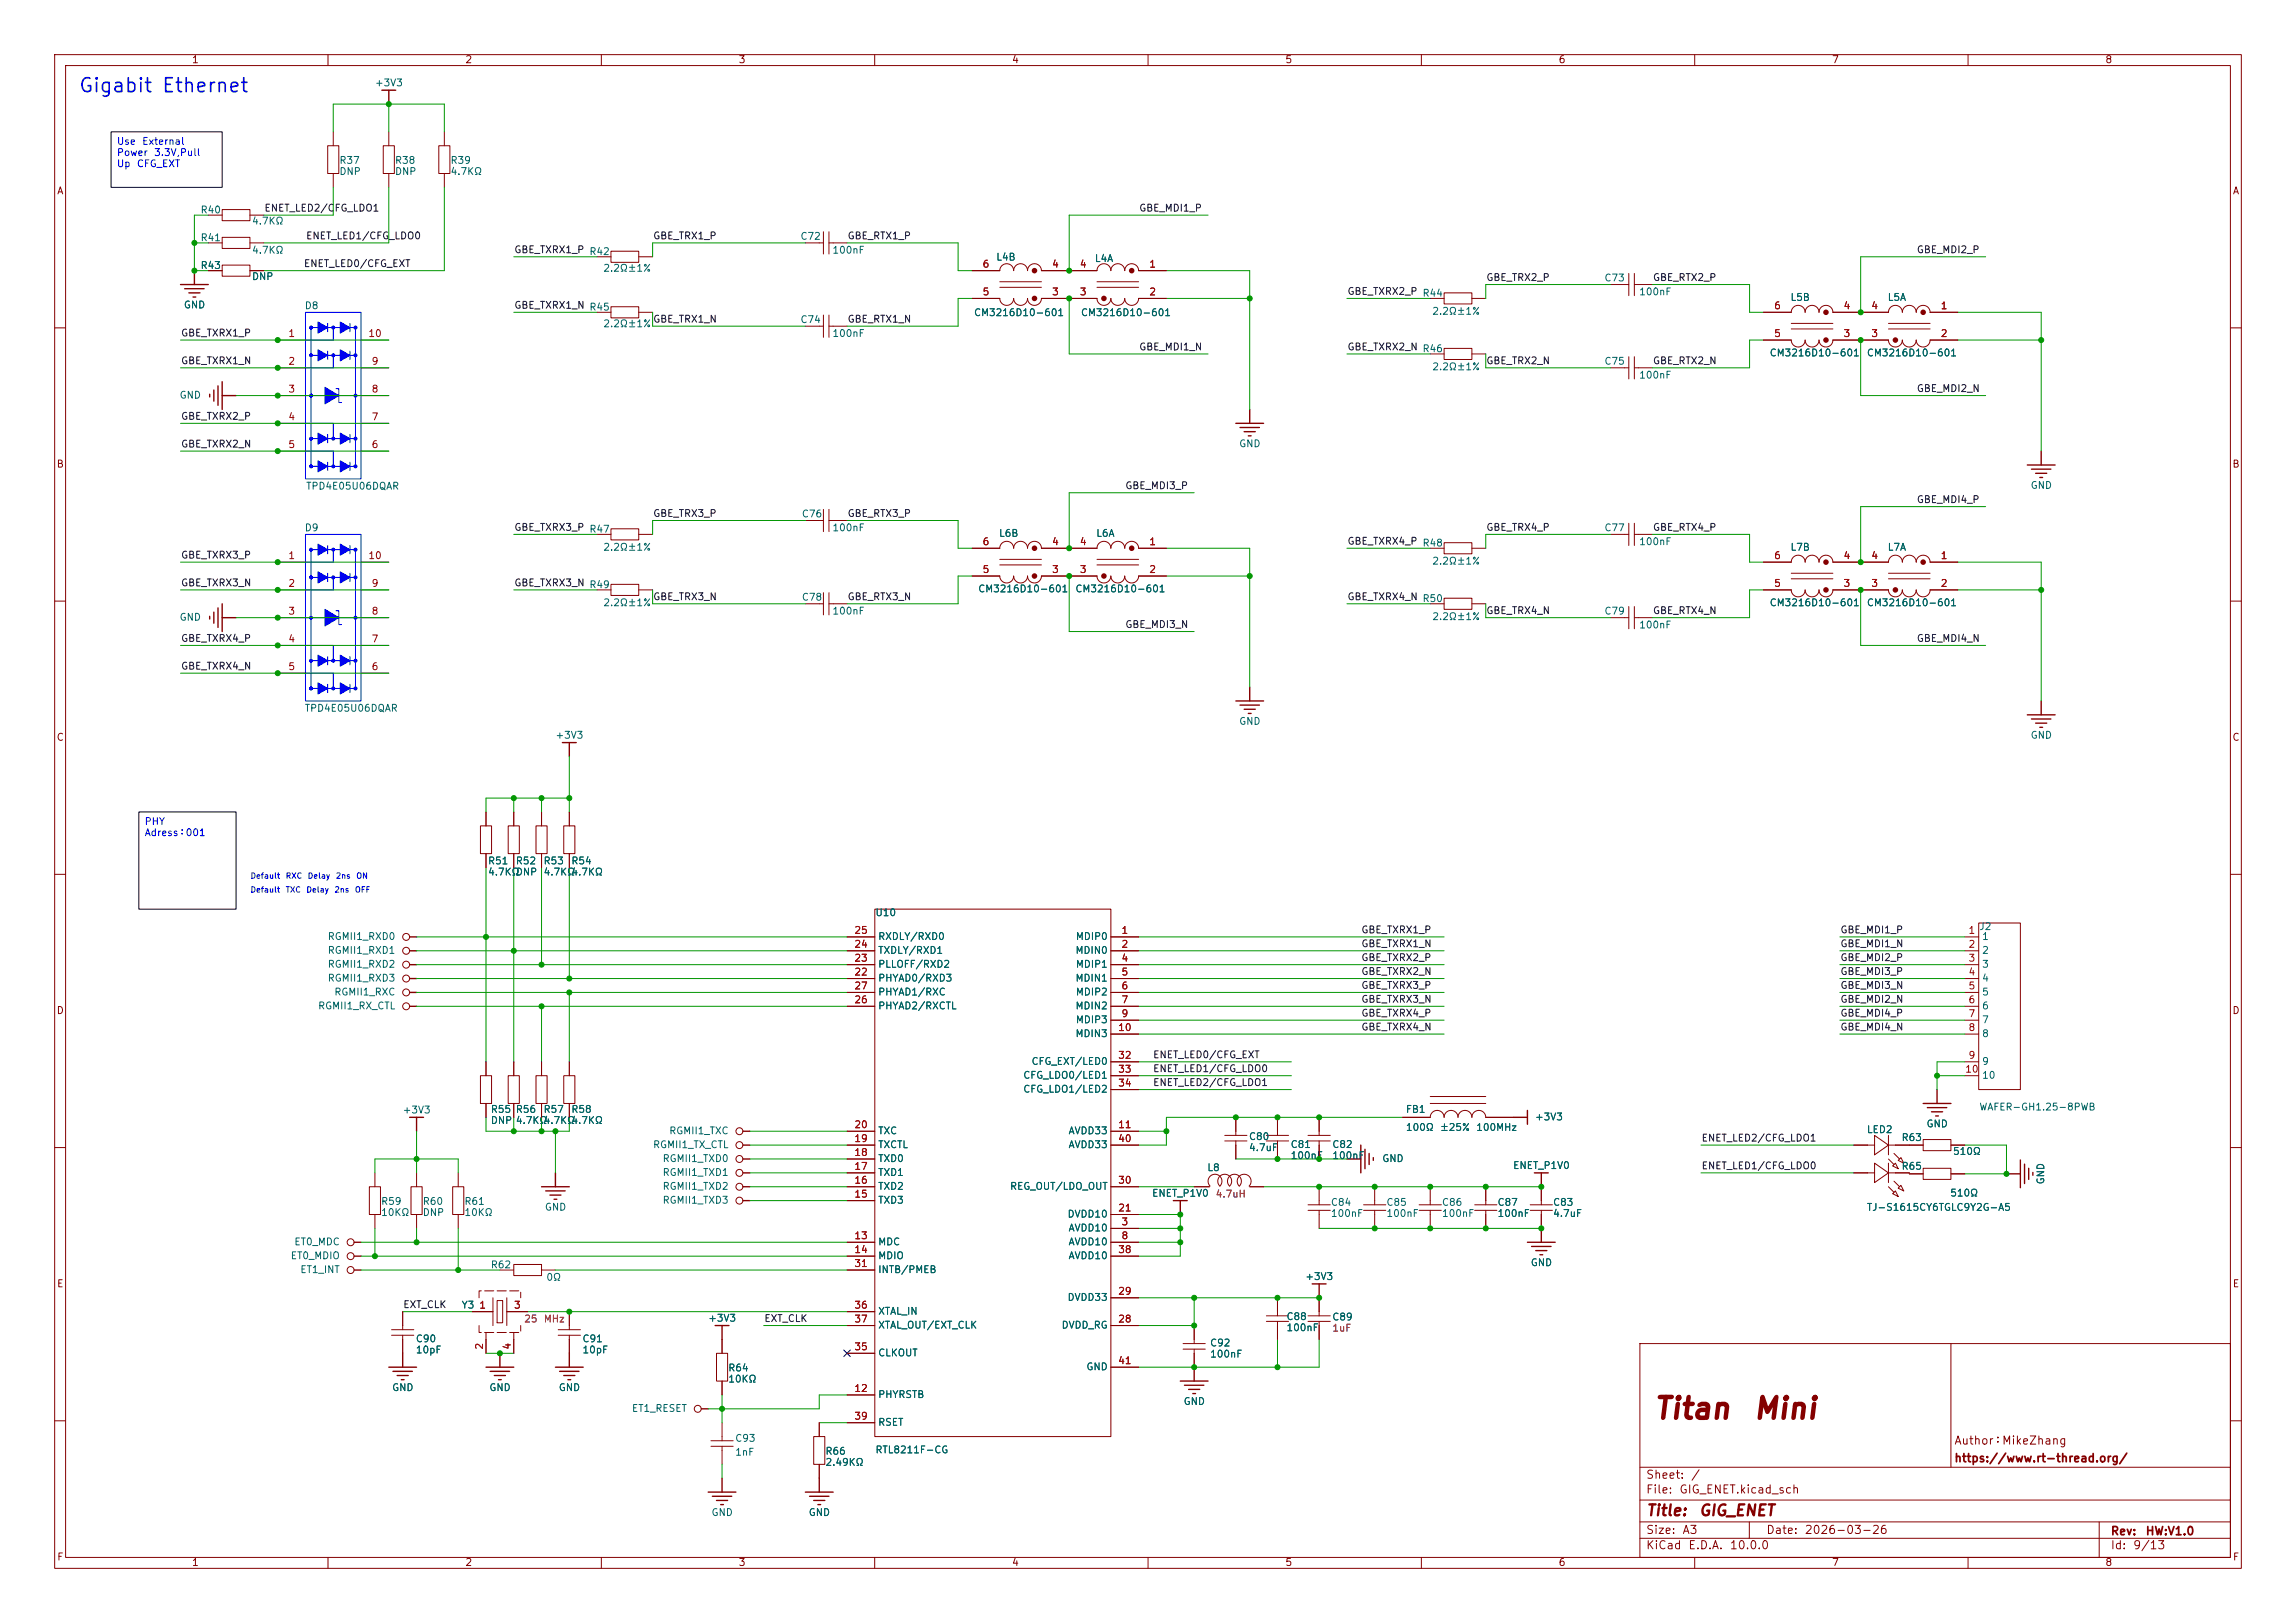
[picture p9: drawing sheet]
<svg xmlns="http://www.w3.org/2000/svg" width="420mm" height="297mm" viewBox="0 0 420 297" stroke-linecap="round" stroke-linejoin="round" font-family="sans-serif">
<defs><g id="words">
<g font-size="3.8" fill="#840000">
<text x="302.3" y="260.6">Titan</text>
<text x="320.5" y="260.6">Mini</text>
</g>
<g font-size="2.5" fill="#0000c2">
<text x="14.3" y="17.5">Gigabit</text>
<text x="29.5" y="17.5">Ethernet</text>
</g>
<g font-size="2" fill="#840000">
<text x="301" y="277.9">Title:</text>
<text x="310.6" y="277.9">GIG_ENET</text>
</g>
<g font-size="1.5" fill="#840000">
<text x="357.4" y="267.9">https://www.rt-thread.org/</text>
<text x="357.4" y="264.7">Author：MikeZhang</text>
<text x="301" y="273.7">File:</text>
<text x="301" y="271">Sheet:</text>
<text x="307.1" y="273.7">GIG_ENET.kicad_sch</text>
<text x="309.2" y="271">/</text>
<text x="301" y="281.1">Size:</text>
<text x="307.6" y="281.1">A3</text>
<text x="323" y="281.1">Date:</text>
<text x="330" y="281.1">2026-03-26</text>
<text x="386" y="281.3">Rev:</text>
<text x="392.4" y="281.3">HW:V1.0</text>
<text x="301" y="283.9">KiCad</text>
<text x="308.7" y="283.9">E.D.A.</text>
<text x="316.3" y="283.9">10.0.0</text>
<text x="386" y="283.9">Id:</text>
<text x="390.1" y="283.9">9/13</text>
</g>
<g font-size="1.3" fill="#840000">
<text x="35" y="11.9">1</text>
<text x="85" y="11.9">2</text>
<text x="135" y="11.9">3</text>
<text x="185" y="11.9">4</text>
<text x="235" y="11.9">5</text>
<text x="285" y="11.9">6</text>
<text x="335" y="11.9">7</text>
<text x="385" y="11.9">8</text>
<text x="10.3" y="35.9">A</text>
<text x="408.3" y="35.9">A</text>
<text x="10.3" y="85.9">B</text>
<text x="408.2" y="85.9">B</text>
<text x="10.3" y="135.9">C</text>
<text x="408.2" y="135.9">C</text>
<text x="10.3" y="185.9">D</text>
<text x="408.2" y="185.9">D</text>
<text x="10.3" y="235.9">E</text>
<text x="408.3" y="235.9">E</text>
<text x="10.3" y="285.9">F</text>
<text x="35" y="286.9">1</text>
<text x="85" y="286.9">2</text>
<text x="135" y="286.9">3</text>
<text x="185" y="286.9">4</text>
<text x="235" y="286.9">5</text>
<text x="285" y="286.9">6</text>
<text x="335" y="286.9">7</text>
<text x="385" y="286.9">8</text>
<text x="408.3" y="285.9">F</text>
</g>
<g font-size="1.3" fill="#006464">
<text x="68.5" y="16.1">+3V3</text>
<text x="62" y="32.3">DNP</text>
<text x="62" y="30.3">R37</text>
<text x="72.1" y="32.3">DNP</text>
<text x="72.1" y="30.3">R38</text>
<text x="82.3" y="30.3">R39</text>
<text x="82.3" y="32.3">4.7KΩ</text>
<text x="36.6" y="39.4">R40</text>
<text x="46" y="41.4">4.7KΩ</text>
<text x="36.6" y="44.4">R41</text>
<text x="46" y="46.7">4.7KΩ</text>
<text x="107.7" y="47">R42</text>
<text x="146.3" y="44.2">C72</text>
<text x="152.2" y="46.7">100nF</text>
<text x="182.1" y="48">L4B</text>
<text x="36.6" y="49.5">R43</text>
<text x="46" y="51.6">DNP</text>
<text x="110.2" y="50">2.2Ω±1%</text>
<text x="200.2" y="48.2">L4A</text>
<text x="293.4" y="51.8">C73</text>
<text x="33.5" y="56.7">GND</text>
<text x="55.6" y="56.9">D8</text>
<text x="107.7" y="57.1">R45</text>
<text x="146.3" y="59.4">C74</text>
<text x="178.1" y="58.2">CM3216D10-601</text>
<text x="197.6" y="58.2">CM3216D10-601</text>
<text x="260.1" y="54.6">R44</text>
<text x="261.9" y="57.9">2.2Ω±1%</text>
<text x="299.7" y="54.3">100nF</text>
<text x="327.4" y="55.4">L5B</text>
<text x="345.2" y="55.4">L5A</text>
<text x="110.2" y="60.2">2.2Ω±1%</text>
<text x="152.2" y="62">100nF</text>
<text x="260.1" y="64.8">R46</text>
<text x="323.6" y="65.5">CM3216D10-601</text>
<text x="341.4" y="65.5">CM3216D10-601</text>
<text x="261.9" y="68.1">2.2Ω±1%</text>
<text x="293.4" y="67">C75</text>
<text x="299.7" y="69.6">100nF</text>
<text x="32.7" y="73.3">GND</text>
<text x="226.6" y="82.1">GND</text>
<text x="55.9" y="89.9">TPD4E05U06DQAR</text>
<text x="371.3" y="89.8">GND</text>
<text x="146.6" y="95">C76</text>
<text x="55.6" y="97.5">D9</text>
<text x="107.7" y="97.8">R47</text>
<text x="110.2" y="101.1">2.2Ω±1%</text>
<text x="152.2" y="97.5">100nF</text>
<text x="182.6" y="98.5">L6B</text>
<text x="200.4" y="98.5">L6A</text>
<text x="260.1" y="100.3">R48</text>
<text x="293.4" y="97.5">C77</text>
<text x="299.7" y="100.1">100nF</text>
<text x="327.4" y="101.1">L7B</text>
<text x="345.2" y="101.1">L7A</text>
<text x="107.7" y="107.9">R49</text>
<text x="261.9" y="103.6">2.2Ω±1%</text>
<text x="32.7" y="113.9">GND</text>
<text x="110.2" y="111.2">2.2Ω±1%</text>
<text x="146.6" y="110.2">C78</text>
<text x="152.2" y="112.8">100nF</text>
<text x="178.8" y="108.7">CM3216D10-601</text>
<text x="196.6" y="108.7">CM3216D10-601</text>
<text x="260.1" y="110.5">R50</text>
<text x="261.9" y="113.8">2.2Ω±1%</text>
<text x="293.4" y="112.8">C79</text>
<text x="323.6" y="111.2">CM3216D10-601</text>
<text x="341.4" y="111.2">CM3216D10-601</text>
<text x="299.7" y="115.3">100nF</text>
<text x="55.6" y="130.5">TPD4E05U06DQAR</text>
<text x="101.5" y="135.5">+3V3</text>
<text x="226.6" y="132.9">GND</text>
<text x="371.3" y="135.5">GND</text>
<text x="89.2" y="158.5">R51</text>
<text x="89.2" y="160.5">4.7KΩ</text>
<text x="94.2" y="160.5">DNP</text>
<text x="94.2" y="158.5">R52</text>
<text x="99.3" y="158.5">R53</text>
<text x="99.3" y="160.5">4.7KΩ</text>
<text x="104.4" y="158.5">R54</text>
<text x="104.4" y="160.5">4.7KΩ</text>
<text x="160" y="168">U10</text>
<text x="59.8" y="172.3">RGMII1_RXD0</text>
<text x="160.5" y="172.3">RXDLY/RXD0</text>
<text x="196.7" y="172.3">MDIP0</text>
<text x="362" y="170.5">J2</text>
<text x="362.5" y="172.3">1</text>
<text x="59.8" y="174.9">RGMII1_RXD1</text>
<text x="59.8" y="179.9">RGMII1_RXD3</text>
<text x="59.8" y="177.4">RGMII1_RXD2</text>
<text x="160.5" y="179.9">PHYAD0/RXD3</text>
<text x="160.5" y="177.4">PLLOFF/RXD2</text>
<text x="160.5" y="174.9">TXDLY/RXD1</text>
<text x="196.6" y="174.9">MDIN0</text>
<text x="196.6" y="179.9">MDIN1</text>
<text x="196.7" y="177.4">MDIP1</text>
<text x="362.5" y="174.9">2</text>
<text x="362.5" y="177.4">3</text>
<text x="362.5" y="179.9">4</text>
<text x="58.1" y="185">RGMII1_RX_CTL</text>
<text x="61" y="182.5">RGMII1_RXC</text>
<text x="160.5" y="185">PHYAD2/RXCTL</text>
<text x="160.5" y="182.5">PHYAD1/RXC</text>
<text x="196.6" y="185">MDIN2</text>
<text x="196.7" y="182.5">MDIP2</text>
<text x="362.5" y="182.5">5</text>
<text x="362.5" y="185">6</text>
<text x="196.6" y="190.1">MDIN3</text>
<text x="196.7" y="187.6">MDIP3</text>
<text x="362.5" y="187.6">7</text>
<text x="362.5" y="190.1">8</text>
<text x="187.1" y="197.7">CFG_LDO0/LED1</text>
<text x="188.6" y="195.2">CFG_EXT/LED0</text>
<text x="362.5" y="195.2">9</text>
<text x="362.5" y="197.7">10</text>
<text x="89.7" y="204">R55</text>
<text x="94.2" y="204">R56</text>
<text x="99.3" y="204">R57</text>
<text x="104.4" y="204">R58</text>
<text x="187.1" y="200.3">CFG_LDO1/LED2</text>
<text x="257.1" y="204">FB1</text>
<text x="362" y="203.5">WAFER-GH1.25-8PWB</text>
<text x="73.6" y="204.1">+3V3</text>
<text x="89.7" y="206">DNP</text>
<text x="94.2" y="206">4.7KΩ</text>
<text x="99.3" y="206">4.7KΩ</text>
<text x="104.4" y="206">4.7KΩ</text>
<text x="122.3" y="207.9">RGMII1_TXC</text>
<text x="160.5" y="207.9">TXC</text>
<text x="195.4" y="207.9">AVDD33</text>
<text x="228.4" y="208.9">C80</text>
<text x="257.1" y="207.3">100Ω</text>
<text x="263.3" y="207.3">±25%</text>
<text x="269.9" y="207.3">100MHz</text>
<text x="280.7" y="205.3">+3V3</text>
<text x="341.4" y="207.7">LED2</text>
<text x="347.7" y="209.1">R63</text>
<text x="352.3" y="206.6">GND</text>
<text x="119.3" y="210.4">RGMII1_TX_CTL</text>
<text x="121.1" y="213">RGMII1_TXD0</text>
<text x="121.1" y="215.5">RGMII1_TXD1</text>
<text x="160.5" y="215.5">TXD1</text>
<text x="160.5" y="213">TXD0</text>
<text x="160.5" y="210.4">TXCTL</text>
<text x="195.4" y="210.4">AVDD33</text>
<text x="220.7" y="214.6">L8</text>
<text x="228.4" y="211">4.7uF</text>
<text x="236" y="212.4">100nF</text>
<text x="236" y="210.4">C81</text>
<text x="243.6" y="212.4">100nF</text>
<text x="243.6" y="210.4">C82</text>
<text x="252.7" y="213">GND</text>
<text x="276.7" y="214.2">ENET_P1V0</text>
<text x="347.7" y="214.4">R65</text>
<text x="357.1" y="211.6">510Ω</text>
<text x="69.6" y="220.8">R59</text>
<text x="77.2" y="220.8">R60</text>
<text x="84.8" y="220.8">R61</text>
<text x="99.6" y="221.8">GND</text>
<text x="121.1" y="220.6">RGMII1_TXD3</text>
<text x="121.1" y="218">RGMII1_TXD2</text>
<text x="160.5" y="220.6">TXD3</text>
<text x="160.5" y="218">TXD2</text>
<text x="184.6" y="218">REG_OUT/LDO_OUT</text>
<text x="210.6" y="219.3">ENET_P1V0</text>
<text x="243.3" y="221">C84</text>
<text x="253.5" y="221">C85</text>
<text x="263.7" y="221">C86</text>
<text x="273.8" y="221">C87</text>
<text x="284" y="221">C83</text>
<text x="341.4" y="221.9">TJ-S1615CY6TGLC9Y2G-A5</text>
<text x="356.6" y="219.3">510Ω</text>
<text x="374.2" y="216.8" transform="rotate(-90 374.2 216.8)">GND</text>
<text x="69.6" y="222.8">10KΩ</text>
<text x="77.2" y="222.8">DNP</text>
<text x="84.8" y="222.8">10KΩ</text>
<text x="195.2" y="223.1">DVDD10</text>
<text x="195.4" y="225.7">AVDD10</text>
<text x="243.3" y="223">100nF</text>
<text x="253.5" y="223">100nF</text>
<text x="263.7" y="223">100nF</text>
<text x="273.8" y="223">100nF</text>
<text x="284" y="223">4.7uF</text>
<text x="53.1" y="230.7">ET0_MDIO</text>
<text x="53.7" y="228.2">ET0_MDC</text>
<text x="54.8" y="233.3">ET1_INT</text>
<text x="89.7" y="232.4">R62</text>
<text x="160.5" y="228.2">MDC</text>
<text x="160.5" y="230.7">MDIO</text>
<text x="160.5" y="233.3">INTB/PMEB</text>
<text x="195.4" y="228.2">AVDD10</text>
<text x="195.4" y="230.7">AVDD10</text>
<text x="279.9" y="232">GND</text>
<text x="84.3" y="239.8">Y3</text>
<text x="99.8" y="234.7">0Ω</text>
<text x="195.2" y="238.4">DVDD33</text>
<text x="238.7" y="234.5">+3V3</text>
<text x="76" y="245.9">C90</text>
<text x="106.4" y="245.9">C91</text>
<text x="129.4" y="242.2">+3V3</text>
<text x="160.5" y="240.9">XTAL_IN</text>
<text x="160.5" y="243.4">XTAL_OUT/EXT_CLK</text>
<text x="194.1" y="243.4">DVDD_RG</text>
<text x="235.2" y="243.9">100nF</text>
<text x="235.2" y="241.9">C88</text>
<text x="243.6" y="241.9">C89</text>
<text x="76" y="248">10pF</text>
<text x="106.4" y="248">10pF</text>
<text x="133.1" y="251.3">R64</text>
<text x="160.5" y="248.5">CLKOUT</text>
<text x="198.6" y="251.1">GND</text>
<text x="221.2" y="248.7">100nF</text>
<text x="221.2" y="246.7">C92</text>
<text x="71.6" y="254.9">GND</text>
<text x="89.4" y="254.9">GND</text>
<text x="102.1" y="254.9">GND</text>
<text x="133.1" y="253.3">10KΩ</text>
<text x="160.5" y="256.1">PHYRSTB</text>
<text x="216.4" y="257.4">GND</text>
<text x="115.5" y="258.7">ET1_RESET</text>
<text x="160.5" y="261.2">RSET</text>
<text x="134.4" y="266.7">1nF</text>
<text x="134.4" y="264.1">C93</text>
<text x="150.9" y="268.5">2.49KΩ</text>
<text x="150.9" y="266.5">R66</text>
<text x="160" y="266.3">RTL8211F-CG</text>
<text x="130" y="277.7">GND</text>
<text x="147.8" y="277.7">GND</text>
</g>
<g font-size="1.3" fill="#0000c2">
<text x="21.3" y="26.8">Use</text>
<text x="21.3" y="28.9">Power</text>
<text x="25.9" y="26.8">External</text>
<text x="28.1" y="28.9">3.3V,Pull</text>
<text x="21.3" y="30.9">Up</text>
<text x="24.9" y="30.9">CFG_EXT</text>
<text x="26.4" y="151.3">PHY</text>
<text x="26.4" y="153.3">Adress：001</text>
</g>
<g font-size="1.3" fill="#0f0f0f">
<text x="48.3" y="39">ENET_LED2/CFG_LDO1</text>
<text x="208.3" y="39">GBE_MDI1_P</text>
<text x="55.9" y="44.1">ENET_LED1/CFG_LDO0</text>
<text x="94" y="46.6">GBE_TXRX1_P</text>
<text x="119.4" y="44.1">GBE_TRX1_P</text>
<text x="154.9" y="44.1">GBE_RTX1_P</text>
<text x="350.5" y="46.6">GBE_MDI2_P</text>
<text x="55.5" y="49.2">ENET_LED0/CFG_EXT</text>
<text x="271.8" y="51.7">GBE_TRX2_P</text>
<text x="302.3" y="51.7">GBE_RTX2_P</text>
<text x="94" y="56.8">GBE_TXRX1_N</text>
<text x="119.4" y="59.3">GBE_TRX1_N</text>
<text x="154.9" y="59.3">GBE_RTX1_N</text>
<text x="246.4" y="54.3">GBE_TXRX2_P</text>
<text x="33" y="61.9">GBE_TXRX1_P</text>
<text x="208.3" y="64.4">GBE_MDI1_N</text>
<text x="246.4" y="64.4">GBE_TXRX2_N</text>
<text x="33" y="67">GBE_TXRX1_N</text>
<text x="271.8" y="67">GBE_TRX2_N</text>
<text x="302.3" y="67">GBE_RTX2_N</text>
<text x="33" y="77.1">GBE_TXRX2_P</text>
<text x="350.5" y="72">GBE_MDI2_N</text>
<text x="33" y="82.2">GBE_TXRX2_N</text>
<text x="205.7" y="89.8">GBE_MDI3_P</text>
<text x="119.4" y="94.9">GBE_TRX3_P</text>
<text x="154.9" y="94.9">GBE_RTX3_P</text>
<text x="350.5" y="92.4">GBE_MDI4_P</text>
<text x="94" y="97.4">GBE_TXRX3_P</text>
<text x="246.4" y="100">GBE_TXRX4_P</text>
<text x="271.8" y="97.4">GBE_TRX4_P</text>
<text x="302.3" y="97.4">GBE_RTX4_P</text>
<text x="33" y="107.6">GBE_TXRX3_N</text>
<text x="33" y="102.5">GBE_TXRX3_P</text>
<text x="94" y="107.6">GBE_TXRX3_N</text>
<text x="119.4" y="110.1">GBE_TRX3_N</text>
<text x="154.9" y="110.1">GBE_RTX3_N</text>
<text x="246.4" y="110.1">GBE_TXRX4_N</text>
<text x="271.8" y="112.7">GBE_TRX4_N</text>
<text x="302.3" y="112.7">GBE_RTX4_N</text>
<text x="33" y="117.8">GBE_TXRX4_P</text>
<text x="205.7" y="115.2">GBE_MDI3_N</text>
<text x="350.5" y="117.8">GBE_MDI4_N</text>
<text x="33" y="122.8">GBE_TXRX4_N</text>
<text x="248.9" y="171.1">GBE_TXRX1_P</text>
<text x="248.9" y="173.6">GBE_TXRX1_N</text>
<text x="336.5" y="173.6">GBE_MDI1_N</text>
<text x="336.5" y="171.1">GBE_MDI1_P</text>
<text x="248.9" y="176.2">GBE_TXRX2_P</text>
<text x="248.9" y="178.7">GBE_TXRX2_N</text>
<text x="336.5" y="176.2">GBE_MDI2_P</text>
<text x="336.5" y="178.7">GBE_MDI3_P</text>
<text x="248.9" y="183.8">GBE_TXRX3_N</text>
<text x="248.9" y="181.3">GBE_TXRX3_P</text>
<text x="336.5" y="181.3">GBE_MDI3_N</text>
<text x="336.5" y="183.8">GBE_MDI2_N</text>
<text x="248.9" y="188.9">GBE_TXRX4_N</text>
<text x="248.9" y="186.3">GBE_TXRX4_P</text>
<text x="336.5" y="188.9">GBE_MDI4_N</text>
<text x="336.5" y="186.3">GBE_MDI4_P</text>
<text x="210.8" y="196.5">ENET_LED1/CFG_LDO0</text>
<text x="210.8" y="194">ENET_LED0/CFG_EXT</text>
<text x="210.8" y="199">ENET_LED2/CFG_LDO1</text>
<text x="311.1" y="209.2">ENET_LED2/CFG_LDO1</text>
<text x="311.1" y="214.3">ENET_LED1/CFG_LDO0</text>
<text x="73.7" y="239.7">EXT_CLK</text>
<text x="139.7" y="242.2">EXT_CLK</text>
</g>
<g font-size="1.3" fill="#a90000">
<text x="179.6" y="49.3">6</text>
<text x="192.3" y="49.3">4</text>
<text x="197.4" y="49.3">4</text>
<text x="210.1" y="49.3">1</text>
<text x="179.6" y="54.4">5</text>
<text x="192.3" y="54.4">3</text>
<text x="197.4" y="54.4">3</text>
<text x="210.1" y="54.4">2</text>
<text x="324.4" y="56.9">6</text>
<text x="337.1" y="56.9">4</text>
<text x="342.2" y="56.9">4</text>
<text x="354.9" y="56.9">1</text>
<text x="52.6" y="62">1</text>
<text x="67.3" y="62">10</text>
<text x="324.4" y="62">5</text>
<text x="337.1" y="62">3</text>
<text x="342.2" y="62">3</text>
<text x="354.9" y="62">2</text>
<text x="52.6" y="67.1">2</text>
<text x="67.9" y="67.1">9</text>
<text x="52.6" y="72.1">3</text>
<text x="52.6" y="77.2">4</text>
<text x="67.9" y="77.2">7</text>
<text x="67.9" y="72.1">8</text>
<text x="52.6" y="82.3">5</text>
<text x="67.9" y="82.3">6</text>
<text x="179.6" y="100.1">6</text>
<text x="192.3" y="100.1">4</text>
<text x="197.4" y="100.1">4</text>
<text x="210.1" y="100.1">1</text>
<text x="52.6" y="102.6">1</text>
<text x="52.6" y="107.7">2</text>
<text x="67.3" y="102.6">10</text>
<text x="67.9" y="107.7">9</text>
<text x="179.6" y="105.2">5</text>
<text x="192.3" y="105.2">3</text>
<text x="197.4" y="105.2">3</text>
<text x="210.1" y="105.2">2</text>
<text x="324.4" y="107.7">5</text>
<text x="324.4" y="102.6">6</text>
<text x="337.1" y="107.7">3</text>
<text x="337.1" y="102.6">4</text>
<text x="342.2" y="107.7">3</text>
<text x="342.2" y="102.6">4</text>
<text x="354.9" y="102.6">1</text>
<text x="354.9" y="107.7">2</text>
<text x="52.6" y="112.8">3</text>
<text x="67.9" y="112.8">8</text>
<text x="52.6" y="117.9">4</text>
<text x="67.9" y="117.9">7</text>
<text x="52.6" y="122.9">5</text>
<text x="67.9" y="122.9">6</text>
<text x="156.2" y="173.7">24</text>
<text x="156.2" y="171.2">25</text>
<text x="205" y="171.2">1</text>
<text x="205" y="173.7">2</text>
<text x="360" y="171.2">1</text>
<text x="360" y="173.7">2</text>
<text x="156.2" y="178.8">22</text>
<text x="156.2" y="176.3">23</text>
<text x="205" y="176.3">4</text>
<text x="205" y="178.8">5</text>
<text x="360" y="176.3">3</text>
<text x="360" y="178.8">4</text>
<text x="156.2" y="183.9">26</text>
<text x="156.2" y="181.4">27</text>
<text x="205" y="181.4">6</text>
<text x="205" y="183.9">7</text>
<text x="360" y="181.4">5</text>
<text x="360" y="183.9">6</text>
<text x="204.4" y="189">10</text>
<text x="205" y="186.4">9</text>
<text x="360" y="186.4">7</text>
<text x="360" y="189">8</text>
<text x="204.4" y="194.1">32</text>
<text x="204.4" y="196.6">33</text>
<text x="359.4" y="196.6">10</text>
<text x="360" y="194.1">9</text>
<text x="204.4" y="199.1">34</text>
<text x="156.2" y="209.3">19</text>
<text x="156.2" y="206.8">20</text>
<text x="204.4" y="206.8">11</text>
<text x="204.4" y="209.3">40</text>
<text x="156.2" y="214.4">17</text>
<text x="156.2" y="211.8">18</text>
<text x="156.2" y="219.5">15</text>
<text x="156.2" y="216.9">16</text>
<text x="204.4" y="222">21</text>
<text x="204.4" y="216.9">30</text>
<text x="156.2" y="227.1">13</text>
<text x="205" y="224.5">3</text>
<text x="205" y="227.1">8</text>
<text x="156.2" y="229.6">14</text>
<text x="156.2" y="232.2">31</text>
<text x="204.4" y="229.6">38</text>
<text x="87.6" y="239.8">1</text>
<text x="93.9" y="239.8">3</text>
<text x="156.2" y="239.8">36</text>
<text x="204.4" y="237.2">29</text>
<text x="156.2" y="242.3">37</text>
<text x="204.4" y="242.3">28</text>
<text x="88.6" y="247.1" transform="rotate(-90 88.6 247.1)">2</text>
<text x="93.7" y="247.1" transform="rotate(-90 93.7 247.1)">4</text>
<text x="156.2" y="247.4">35</text>
<text x="204.4" y="249.9">41</text>
<text x="156.2" y="255">12</text>
<text x="156.2" y="260.1">39</text>
</g>
<g font-size="1.3" fill="#840084">
<text x="222.3" y="219.4">4.7uH</text>
<text x="95.8" y="242.3">25</text>
<text x="99.4" y="242.3">MHz</text>
<text x="243.6" y="244">1uF</text>
</g>
<g font-size="1" fill="#0000c2">
<text x="45.7" y="161">Default</text>
<text x="52.2" y="161">RXC</text>
<text x="56.2" y="161">Delay</text>
<text x="61.3" y="161">2ns</text>
<text x="65.1" y="161">ON</text>
<text x="45.7" y="163.6">Default</text>
<text x="52.2" y="163.6">TXC</text>
<text x="56" y="163.6">Delay</text>
<text x="61.1" y="163.6">2ns</text>
<text x="64.8" y="163.6">OFF</text>
</g>
</g></defs>
<g fill="none" stroke="#840000" stroke-width=".18">
<path d="M10 10h400v277h-400zM12 12h396v273h-396zM60 10v2M110 10v2M160 10v2M210 10v2M260 10v2M310 10v2M360 10v2M10 60h2M408 60h2M10 110h2"/>
<path d="M408 110h2M10 160h2M408 160h2M10 210h2M408 210h2M300 245.9h108v39.1h-108zM356.9 245.9v22.6M10 260h2M300 278.5h108M300 274.5h108M300 268.5h108M320 278.5v3"/>
<path d="M384 278.5v6.5M408 260h2M60 285v2M110 285v2M160 285v2M210 285v2M260 285v2M300 281.5h108M310 285v2M360 285v2"/>
</g>
<g fill="#fff">
<path d="M25.4 148.6h17.8v17.8h-17.8z"/>
<path d="M20.3 24.1h20.3v10.2h-20.3z"/>
</g>
<g fill="none" stroke="#840000" stroke-width=".18">
<path d="M38.1 39.4h2.5M40.6 38.4h5.1v2h-5.1zM45.7 39.4h2.6M59.9 26.7h2.1v5.1h-2.1zM61 24.1v2.6M61 31.8v2.5M70.1 26.7h2v5.1h-2zM71.1 24.1v2.6M71.1 31.8v2.5M80.3 26.7h2v5.1h-2zM81.3 24.1v2.6M81.3 31.8v2.5"/>
<path d="M38.1 49.5h2.5M38.1 44.5h2.5M40.6 43.4h5.1v2.1h-5.1zM40.6 48.5h5.1v2h-5.1zM45.7 49.5h2.6M45.7 44.5h2.6M177.8 54.6h5.1a1.27 1.27 0 0 0 1.2 1.3 1.27 1.27 0 0 0 1.3-1.3 1.27 1.27 0 0 0 1.3 1.3 1.27 1.27 0 0 0 1.3-1.3 1.27 1.27 0 0 0 1.2 1.3 1.27 1.27 0 0 0 1.3-1.3h5.1M177.8 49.5h5.1a1.27 1.27 0 0 1 1.2-1.2 1.27 1.27 0 0 1 1.3 1.2 1.27 1.27 0 0 1 1.3-1.2 1.27 1.27 0 0 1 1.3 1.2 1.27 1.27 0 0 1 1.2-1.2 1.27 1.27 0 0 1 1.3 1.2h5.1M182.9 52.6h7.6M182.9 51.6h7.6M109.2 97.8h2.6M111.8 96.8h5v2h-5z"/>
<path d="M116.8 97.8h2.6M177.8 105.4h5.1a1.27 1.27 0 0 0 1.2 1.3 1.27 1.27 0 0 0 1.3-1.3 1.27 1.27 0 0 0 1.3 1.3 1.27 1.27 0 0 0 1.3-1.3 1.27 1.27 0 0 0 1.2 1.3 1.27 1.27 0 0 0 1.3-1.3h5.1M177.8 100.3h5.1a1.27 1.27 0 0 1 1.2-1.2 1.27 1.27 0 0 1 1.3 1.2 1.27 1.27 0 0 1 1.3-1.2 1.27 1.27 0 0 1 1.3 1.2 1.27 1.27 0 0 1 1.2-1.2 1.27 1.27 0 0 1 1.3 1.2h5.1M182.9 103.4h7.6M182.9 102.4h7.6M87.9 151.1h2v5.1h-2zM88.9 148.6v2.5M88.9 156.2v2.6M93 151.1h2v5.1h-2zM94 148.6v2.5M94 156.2v2.6M359.4 171.5h2.5"/>
<path d="M359.4 174h2.5M359.4 176.5h2.5M359.4 179.1h2.5M361.9 168.9h7.7v30.5h-7.7zM87.9 196.9h2v5h-2zM88.9 194.3v2.6M93 196.9h2v5h-2zM94 194.3v2.6M359.4 181.6h2.5M359.4 184.2h2.5M359.4 186.7h2.5M359.4 189.2h2.5"/>
<path d="M359.4 194.3h2.5M359.4 196.9h2.5M88.9 201.9v2.6M94 201.9v2.6M218.4 217.2h2.8M221.4 217.1a1.27 1.27 0 0 1 0-1.8 1.27 1.27 0 0 1 1.7 0 1.27 1.27 0 0 1 0 1.8M223.1 217.1a1.27 1.27 0 0 1 0-1.8 1.27 1.27 0 0 1 1.8 0 1.27 1.27 0 0 1 0 1.8M224 207.8h4.1M224 208.8h4.1M224.9 217.1a1.27 1.27 0 0 1 0-1.8 1.27 1.27 0 0 1 1.8 0 1.27 1.27 0 0 1 0 1.8 1.27 1.27 0 0 1 0-1.8 1.27 1.27 0 0 1 1.8 0 1.27 1.27 0 0 1 0 1.8M226.1 204.5v3.3M226.1 208.8v3.3"/>
<path d="M228.6 217.2h2.5M251.5 217.2v3.3M256.5 204.5h5.1a1.27 1.27 0 0 1 1.3-1.3 1.27 1.27 0 0 1 1.3 1.3 1.27 1.27 0 0 1 1.2-1.3 1.27 1.27 0 0 1 1.3 1.3 1.27 1.27 0 0 1 1.3-1.3 1.27 1.27 0 0 1 1.2 1.3 1.27 1.27 0 0 1 1.3-1.3 1.27 1.27 0 0 1 1.3 1.3h5.1M261.6 217.2v3.3M261.6 201.9h10.2M261.6 200.7h10.2M271.8 217.2v3.3M281.9 217.2v3.3M339.1 209.6h3.8M339.1 214.6h3.8M342.9 207.8l2.5 1.8-2.5 1.7zM342.9 212.9l2.5 1.7-2.5 1.8z"/>
<path d="M345.4 209.6h3.8M345.4 207.8v3.5M345.4 212.9v3.5M345.4 212.1l1.1 1M345.4 214.6h3.8M345.4 217.2l1.1 1M346.2 213.4l.5-.5 .5 1zM346.2 218.4l.5-.5 .5 1zM346.5 211.1l1 1M346.5 216.2l1 1M347.2 212.3l.5-.5 .5 1.1zM347.2 217.4l.5-.5 .5 1z"/>
<path d="M349.2 214.8h2.6M351.8 213.8h5.1v2h-5.1zM356.9 214.8h2.5M233.7 237.5v3.3M249.4 221.5h4.1M249.4 220.5h4.1M251.5 221.5v3.3M259.6 221.5h4.1M259.6 220.5h4.1M261.6 221.5v3.3M269.7 221.5h4.1M269.7 220.5h4.1"/>
<path d="M271.8 221.5v3.3M279.9 221.5h4.1M279.9 220.5h4.1M281.9 221.5v3.3M216.4 246.9h4.1M216.4 245.9h4.1M218.4 242.6v3.3M218.4 246.9v3.3M231.6 241.8h4.1M231.6 240.8h4.1M233.7 241.8v3.3"/>
<circle cx="74.3" cy="174" r=".63"/>
<circle cx="74.3" cy="171.4" r=".63"/>
<circle cx="74.3" cy="176.5" r=".63"/>
<circle cx="74.3" cy="179.1" r=".63"/>
<circle cx="74.3" cy="181.6" r=".63"/>
<circle cx="74.3" cy="184.1" r=".63"/>
<circle cx="135.3" cy="209.5" r=".63"/>
<circle cx="135.3" cy="212.1" r=".63"/>
<circle cx="135.3" cy="214.6" r=".63"/>
<circle cx="135.3" cy="219.7" r=".63"/>
</g>
<g fill="none" stroke="#840000" stroke-width=".25">
<path d="M69.8 16.5h2.6M71.1 16.5v2.6M33 52.1h5.1M33.8 52.8h3.5M34.5 53.6h2.1M35.3 54.4h.5M35.6 49.5v2.6M38.4 72.1v.5M39.1 71.4v2M39.9 70.6v3.6M40.6 69.9v5M40.6 72.4h2.6"/>
<path d="M38.4 112.8v.5M39.1 112v2M39.9 111.3v3.5M40.6 110.5v5.1M40.6 113h2.6M74.9 174h1.3M74.9 179.1h1.3M74.9 176.5h1.3M74.9 171.5h1.3M74.9 181.6h1.3M74.9 184.2h1.3M74.9 204.5h2.6"/>
<path d="M76.2 204.5v2.5M135.9 214.6h1.3M135.9 219.7h1.3M135.9 212.1h1.3M135.9 209.6h1.3M276.9 204.5h2.5M279.4 203.2v2.5M280.7 214.6h2.5M281.9 214.6v2.6M279.4 227.3h5.1M280.2 228.1h3.5M280.9 228.9h2.1"/>
<path d="M281.7 229.6h.5M281.9 224.8v2.5M88.9 250.2h5.1M89.7 251h3.5M90.4 251.7h2.1M91.2 252.5h.5M91.4 247.6v2.6M101.6 250.2h5.1M102.4 251h3.5M103.1 251.7h2.1M103.9 252.5h.5M104.1 247.6v2.6"/>
</g>
<g fill="none" stroke="#840000" stroke-width=".51">
<circle cx="189.2" cy="54.6" r=".25"/>
<circle cx="189.2" cy="49.5" r=".25"/>
<circle cx="189.2" cy="105.4" r=".25"/>
<circle cx="189.2" cy="100.3" r=".25"/>
</g>
<circle cx="56.9" cy="85.3" r=".25" fill="#00f" stroke="#00f" stroke-width=".18"/>
<path d="M58.2 84.3l1.7 1-1.7 1.1z" fill="#00f"/>
<circle cx="61" cy="85.3" r=".25" fill="#00f" stroke="#00f" stroke-width=".18"/>
<path d="M62.2 84.3l1.8 1-1.8 1.1z" fill="#00f"/>
<g fill="#00f" stroke="#00f" stroke-width=".18">
<circle cx="65" cy="85.3" r=".25"/>
<circle cx="56.9" cy="80.3" r=".25"/>
</g>
<path d="M58.2 79.2l1.7 1.1-1.7 1z" fill="#00f"/>
<circle cx="61" cy="80.3" r=".25" fill="#00f" stroke="#00f" stroke-width=".18"/>
<path d="M62.2 79.2l1.8 1.1-1.8 1z" fill="#00f"/>
<g fill="#00f" stroke="#00f" stroke-width=".18">
<circle cx="65" cy="80.3" r=".25"/>
<circle cx="56.9" cy="72.4" r=".25"/>
</g>
<path d="M59.4 70.9l2.6 1.5-2.6 1.5z" fill="#00f"/>
<g fill="#00f" stroke="#00f" stroke-width=".18">
<circle cx="65" cy="72.4" r=".25"/>
<circle cx="56.9" cy="65" r=".25"/>
</g>
<path d="M58.2 64l1.7 1-1.7 1z" fill="#00f"/>
<circle cx="61" cy="65" r=".25" fill="#00f" stroke="#00f" stroke-width=".18"/>
<path d="M62.2 64l1.8 1-1.8 1z" fill="#00f"/>
<g fill="#00f" stroke="#00f" stroke-width=".18">
<circle cx="65" cy="65" r=".25"/>
<circle cx="56.9" cy="59.9" r=".25"/>
</g>
<path d="M58.2 58.9l1.7 1-1.7 1.1z" fill="#00f"/>
<circle cx="61" cy="59.9" r=".25" fill="#00f" stroke="#00f" stroke-width=".18"/>
<path d="M62.2 58.9l1.8 1-1.8 1.1z" fill="#00f"/>
<g fill="#00f" stroke="#00f" stroke-width=".18">
<circle cx="65" cy="59.9" r=".25"/>
<circle cx="56.9" cy="126" r=".25"/>
</g>
<g fill="none" stroke="#000bff" stroke-width=".18">
<path d="M55.9 57.2h10.1v30.4h-10.1zM58.2 58.9l1.7 1-1.7 1.1zM59.2 59.9h-2.3v25.4h2.3M59.9 59.9h2.3M59.9 59.2v1.5M62.2 58.9l1.8 1-1.8 1.1zM62.5 59.9h2.5v25.4h-2.3M64 59.2v1.5M55.9 72.4h4.3M55.9 77.5h5.1v2.8M56.9 65h2.3M58.2 79.2l1.7 1.1-1.7 1z"/>
<path d="M58.2 64l1.7 1-1.7 1zM59.4 70.9l2.6 1.5-2.6 1.5zM59.9 79.5v1.5M59.9 65h2.3M59.9 64.3v1.5M61 60.2v2h-5.1M61 65v2.3h-5.1M61.5 71.1h.5v2.6h.5M61.7 72.4h4.3M62.2 79.2l1.8 1.1-1.8 1zM62.2 64l1.8 1-1.8 1zM64 79.5v1.5"/>
<path d="M64 64.3v1.5M64 65h1.3M55.9 82.6h5.1v2.7M56.9 80.3h1.3M57.4 85.3h2.3M58.2 84.3l1.7 1-1.7 1.1zM59.7 80.3h2.5M59.9 85.3h2.3M59.9 84.6v1.5M62.2 84.3l1.8 1-1.8 1.1zM63.8 80.3h1.2M64 84.6v1.5"/>
<circle cx="56.9" cy="59.9" r=".25"/>
<circle cx="61" cy="59.9" r=".25"/>
<circle cx="65" cy="59.9" r=".25"/>
<circle cx="56.9" cy="65" r=".25"/>
<circle cx="56.9" cy="72.4" r=".25"/>
<circle cx="61" cy="65" r=".25"/>
<circle cx="65" cy="65" r=".25"/>
<circle cx="65" cy="72.4" r=".25"/>
<circle cx="56.9" cy="85.3" r=".25"/>
<circle cx="56.9" cy="80.3" r=".25"/>
<circle cx="61" cy="85.3" r=".25"/>
<circle cx="61" cy="80.3" r=".25"/>
<circle cx="65" cy="85.3" r=".25"/>
<circle cx="65" cy="80.3" r=".25"/>
</g>
<g fill="none" stroke="#840000" stroke-width=".18">
<path d="M109.2 47h2.6M109.2 57.2h2.6M111.8 46h5v2h-5zM111.8 56.1h5v2.1h-5zM116.8 47h2.6M116.8 57.2h2.6M50.8 62.2h5.1M50.8 67.3h5.1M50.8 72.4h5.1M50.8 77.5h5.1M66 62.2h5.1M66 67.3h5.1"/>
<path d="M66 72.4h5.1M66 77.5h5.1M50.8 82.6h5.1M66 82.6h5.1M294.6 97.8h3.3M297.9 95.8v4M299 97.8h3.3M299 95.8v4M109.2 108h2.6M111.8 106.9h5v2.1h-5zM116.8 108h2.6M98 151.1h2.1v5.1h-2.1z"/>
<path d="M99.1 148.6v2.5M99.1 156.2v2.6M103.1 151.1h2.1v5.1h-2.1zM104.1 148.6v2.5M104.1 156.2v2.6M154.9 171.5h5.1M154.9 174h5.1M154.9 176.5h5.1M154.9 179.1h5.1M160 166.4h43.2v96.5h-43.2zM203.2 171.5h5.1M203.2 174h5.1"/>
<path d="M203.2 176.5h5.1M203.2 179.1h5.1M154.9 181.6h5.1M154.9 184.2h5.1M203.2 181.6h5.1M203.2 184.2h5.1M203.2 186.7h5.1M203.2 189.2h5.1M203.2 194.3h5.1M203.2 196.9h5.1M203.2 199.4h5.1M75.2 217.2h2v5h-2z"/>
<path d="M76.2 214.6v2.6M154.9 207h5.1M154.9 219.7h5.1M154.9 217.2h5.1M154.9 214.6h5.1M154.9 212.1h5.1M154.9 209.6h5.1M203.2 207h5.1M203.2 217.2h5.1M203.2 209.6h5.1M231.6 208.8h4.1M231.6 207.8h4.1"/>
<path d="M233.7 204.5v3.3M233.7 208.8v3.3M239.3 208.8h4M239.3 207.8h4M241.3 204.5v3.3M241.3 208.8v3.3M76.2 222.2v2.6M90.2 237.5v5.1M90.9 238h1v4.1h-1zM91.4 232.4h2.6M92.7 237.5v5.1M94 231.4h5.1v2h-5.1z"/>
<path d="M99.1 232.4h2.5M154.9 232.4h5.1M154.9 227.3h5.1M154.9 229.9h5.1M203.2 224.8h5.1M203.2 227.3h5.1M203.2 229.9h5.1M203.2 222.2h5.1M203.2 237.5h5.1M71.6 244.3h4.1M71.6 243.3h4.1M73.7 240v3.3"/>
<path d="M73.7 244.3v3.3M86.4 240h3.8M88.9 243.8v3.8M92.7 240h3.8M94 243.8v3.8M131.1 247.6h2v5.1h-2zM132.1 245.1v2.5M132.1 252.7v2.6M154.9 240h5.1M154.9 255.3h5.1M154.9 242.6h5.1M154.9 247.6h5.1"/>
<path d="M203.2 242.6h5.1M203.2 250.2h5.1M130 264.7h4.1M130 263.7h4.1M132.1 260.3v3.4M132.1 264.7v3.3M148.8 262.9h2.1v5.1h-2.1zM149.9 260.3v2.6M149.9 268v2.5M154.9 260.3h5.1"/>
<circle cx="135.3" cy="217.2" r=".63"/>
<circle cx="127.6" cy="257.8" r=".63"/>
</g>
<g fill="none" stroke="#840000" stroke-width=".25">
<path d="M102.9 135.9h2.5M104.1 135.9v2.5M135.9 217.2h1.3M214.6 219.7h2.6M215.9 219.7v2.5M246.4 212.1h2.5M248.9 209.6v5M249.7 210.3v3.6M250.4 211.1v2M251.2 211.8v.5M128.3 257.8h1.2M130.8 242.6h2.5"/>
<path d="M132.1 242.6v2.5M215.9 252.7h5.1M216.7 253.5h3.5M217.4 254.3h2.1M218.2 255h.5M218.4 250.2v2.5M129.5 273h5.1M130.3 273.8h3.6M131.1 274.6h2M131.8 275.3h.5M132.1 270.5v2.5M147.3 273h5.1"/>
<path d="M148.1 273.8h3.5M148.8 274.6h2.1M149.6 275.3h.5M149.9 270.5v2.5"/>
</g>
<path d="M87.6 237.5v-1.3h7.6v1.3M87.6 242.6v1.2h7.6v-1.2" fill="none" stroke="#840000" stroke-width=".18" stroke-dasharray="1.7 .6"/>
<path d="M58.2 125l1.7 1-1.7 1z" fill="#00f"/>
<circle cx="61" cy="126" r=".25" fill="#00f" stroke="#00f" stroke-width=".18"/>
<path d="M62.2 125l1.8 1-1.8 1z" fill="#00f"/>
<g fill="#00f" stroke="#00f" stroke-width=".18">
<circle cx="65" cy="126" r=".25"/>
<circle cx="56.9" cy="120.9" r=".25"/>
</g>
<path d="M58.2 119.9l1.7 1-1.7 1z" fill="#00f"/>
<circle cx="61" cy="120.9" r=".25" fill="#00f" stroke="#00f" stroke-width=".18"/>
<path d="M62.2 119.9l1.8 1-1.8 1z" fill="#00f"/>
<g fill="#00f" stroke="#00f" stroke-width=".18">
<circle cx="65" cy="120.9" r=".25"/>
<circle cx="56.9" cy="113" r=".25"/>
</g>
<path d="M59.4 111.5l2.6 1.5-2.6 1.6z" fill="#00f"/>
<g fill="#00f" stroke="#00f" stroke-width=".18">
<circle cx="65" cy="113" r=".25"/>
<circle cx="56.9" cy="105.7" r=".25"/>
</g>
<path d="M58.2 104.6l1.7 1.1-1.7 1z" fill="#00f"/>
<circle cx="61" cy="105.7" r=".25" fill="#00f" stroke="#00f" stroke-width=".18"/>
<path d="M62.2 104.6l1.8 1.1-1.8 1z" fill="#00f"/>
<g fill="#00f" stroke="#00f" stroke-width=".18">
<circle cx="65" cy="105.7" r=".25"/>
<circle cx="56.9" cy="100.6" r=".25"/>
</g>
<path d="M58.2 99.6l1.7 1-1.7 1z" fill="#00f"/>
<circle cx="61" cy="100.6" r=".25" fill="#00f" stroke="#00f" stroke-width=".18"/>
<path d="M62.2 99.6l1.8 1-1.8 1z" fill="#00f"/>
<circle cx="65" cy="100.6" r=".25" fill="#00f" stroke="#00f" stroke-width=".18"/>
<g fill="none" stroke="#000bff" stroke-width=".18">
<path d="M55.9 97.8h10.1v30.5h-10.1zM58.2 99.6l1.7 1-1.7 1zM59.9 99.8v1.5M62.2 99.6l1.8 1-1.8 1zM64 99.8v1.5M55.9 113h4.3M55.9 118.1h5.1v2.8M56.9 105.7h2.3M58.2 119.9l1.7 1-1.7 1zM58.2 104.6l1.7 1.1-1.7 1zM59.2 100.6h-2.3v25.4h2.3M59.4 111.5l2.6 1.5-2.6 1.6z"/>
<path d="M59.9 105.7h2.3M59.9 104.9v1.5M59.9 100.6h2.3M61 100.8v2.1h-5.1M61 105.7v2.3h-5.1M61.5 111.8h.5v2.5h.5M61.7 113h4.3M62.2 119.9l1.8 1-1.8 1zM62.2 104.6l1.8 1.1-1.8 1zM62.5 100.6h2.5v25.4h-2.3M64 104.9v1.5M64 105.7h1.3"/>
<path d="M55.9 123.2h5.1v2.8M56.9 120.9h1.3M57.4 126h2.3M58.2 125l1.7 1-1.7 1zM59.7 120.9h2.5M59.9 126h2.3M59.9 125.2v1.5M59.9 120.1v1.6M62.2 125l1.8 1-1.8 1zM63.8 120.9h1.2M64 125.2v1.5M64 120.1v1.6"/>
<circle cx="56.9" cy="113" r=".25"/>
<circle cx="56.9" cy="105.7" r=".25"/>
<circle cx="56.9" cy="100.6" r=".25"/>
<circle cx="61" cy="100.6" r=".25"/>
<circle cx="61" cy="105.7" r=".25"/>
<circle cx="65" cy="113" r=".25"/>
<circle cx="65" cy="100.6" r=".25"/>
<circle cx="65" cy="105.7" r=".25"/>
<circle cx="56.9" cy="120.9" r=".25"/>
<circle cx="56.9" cy="126" r=".25"/>
<circle cx="61" cy="126" r=".25"/>
<circle cx="61" cy="120.9" r=".25"/>
<circle cx="65" cy="120.9" r=".25"/>
<circle cx="65" cy="126" r=".25"/>
</g>
<g fill="none" stroke="#840000" stroke-width=".18">
<path d="M38.1 49.5h2.5M45.7 49.5h2.6M147.3 59.7h3.3M147.3 44.5h3.3M150.6 42.4v4.1M150.6 57.7v4M151.6 59.7h3.3M151.6 42.4v4.1M151.6 57.7v4M151.6 44.5h3.3M177.8 54.6h5.1M177.8 49.5h5.1"/>
<path d="M190.5 54.6h10.2a1.27 1.27 0 0 0 1.2 1.3 1.27 1.27 0 0 0 1.3-1.3 1.27 1.27 0 0 0 1.3 1.3 1.27 1.27 0 0 0 1.2-1.3 1.27 1.27 0 0 0 1.3 1.3 1.27 1.27 0 0 0 1.3-1.3h5.1M190.5 49.5h10.2a1.27 1.27 0 0 1 1.2-1.2 1.27 1.27 0 0 1 1.3 1.2 1.27 1.27 0 0 1 1.3-1.2 1.27 1.27 0 0 1 1.2 1.2 1.27 1.27 0 0 1 1.3-1.2 1.27 1.27 0 0 1 1.3 1.2h5.1M200.7 52.6h7.6M200.7 51.6h7.6M261.6 54.6h2.6M264.2 53.6h5v2h-5zM269.2 54.6h2.6M294.6 52.1h3.3M297.9 50v4.1M299 50v4.1M299 52.1h3.3M322.6 57.2h5.1a1.27 1.27 0 0 1 1.2-1.3 1.27 1.27 0 0 1 1.3 1.3 1.27 1.27 0 0 1 1.3-1.3 1.27 1.27 0 0 1 1.2 1.3 1.27 1.27 0 0 1 1.3-1.3 1.27 1.27 0 0 1 1.3 1.3h10.1a1.27 1.27 0 0 1 1.3-1.3 1.27 1.27 0 0 1 1.3 1.3 1.27 1.27 0 0 1 1.2-1.3 1.27 1.27 0 0 1 1.3 1.3 1.27 1.27 0 0 1 1.3-1.3 1.27 1.27 0 0 1 1.3 1.3h5"/>
<path d="M327.7 59.2h7.6M345.4 59.2h7.7M261.6 64.8h2.6M264.2 63.8h5v2h-5zM269.2 64.8h2.6M294.6 67.3h3.3M297.9 65.3v4M299 67.3h3.3M299 65.3v4M322.6 62.2h5.1a1.27 1.27 0 0 0 1.2 1.3 1.27 1.27 0 0 0 1.3-1.3 1.27 1.27 0 0 0 1.3 1.3 1.27 1.27 0 0 0 1.2-1.3 1.27 1.27 0 0 0 1.3 1.3 1.27 1.27 0 0 0 1.3-1.3h10.1a1.27 1.27 0 0 0 1.3 1.3 1.27 1.27 0 0 0 1.3-1.3 1.27 1.27 0 0 0 1.2 1.3 1.27 1.27 0 0 0 1.3-1.3 1.27 1.27 0 0 0 1.3 1.3 1.27 1.27 0 0 0 1.3-1.3h5M327.7 60.2h7.6M345.4 60.2h7.7"/>
<path d="M147.3 95.3h3.3M150.6 93.2v4.1M151.6 93.2v4.1M151.6 95.3h3.3M264.2 99.3h5v2h-5zM50.8 102.9h5.1M50.8 108h5.1M50.8 113h5.1M50.8 118.1h5.1M66 102.9h5.1M66 108h5.1M66 113h5.1"/>
<path d="M66 118.1h5.1M147.3 110.5h3.3M150.6 108.5v4M151.6 108.5v4M151.6 110.5h3.3M177.8 100.3h5.1M177.8 105.4h5.1M190.5 105.4h10.2a1.27 1.27 0 0 0 1.2 1.3 1.27 1.27 0 0 0 1.3-1.3 1.27 1.27 0 0 0 1.3 1.3 1.27 1.27 0 0 0 1.2-1.3 1.27 1.27 0 0 0 1.3 1.3 1.27 1.27 0 0 0 1.3-1.3h5.1M190.5 100.3h10.2a1.27 1.27 0 0 1 1.2-1.2 1.27 1.27 0 0 1 1.3 1.2 1.27 1.27 0 0 1 1.3-1.2 1.27 1.27 0 0 1 1.2 1.2 1.27 1.27 0 0 1 1.3-1.2 1.27 1.27 0 0 1 1.3 1.2h5.1M200.7 103.4h7.6M200.7 102.4h7.6M261.6 110.5h2.6"/>
<path d="M261.6 100.3h2.6M264.2 109.5h5v2h-5zM269.2 110.5h2.6M269.2 100.3h2.6M294.6 113h3.3M297.9 111v4.1M299 113h3.3M299 111v4.1M322.6 108h5.1a1.27 1.27 0 0 0 1.2 1.2 1.27 1.27 0 0 0 1.3-1.2 1.27 1.27 0 0 0 1.3 1.2 1.27 1.27 0 0 0 1.2-1.2 1.27 1.27 0 0 0 1.3 1.2 1.27 1.27 0 0 0 1.3-1.2h10.1a1.27 1.27 0 0 0 1.3 1.2 1.27 1.27 0 0 0 1.3-1.2 1.27 1.27 0 0 0 1.2 1.2 1.27 1.27 0 0 0 1.3-1.2 1.27 1.27 0 0 0 1.3 1.2 1.27 1.27 0 0 0 1.3-1.2h5M322.6 102.9h5.1a1.27 1.27 0 0 1 1.2-1.3 1.27 1.27 0 0 1 1.3 1.3 1.27 1.27 0 0 1 1.3-1.3 1.27 1.27 0 0 1 1.2 1.3 1.27 1.27 0 0 1 1.3-1.3 1.27 1.27 0 0 1 1.3 1.3h10.1a1.27 1.27 0 0 1 1.3-1.3 1.27 1.27 0 0 1 1.3 1.3 1.27 1.27 0 0 1 1.2-1.3 1.27 1.27 0 0 1 1.3 1.3 1.27 1.27 0 0 1 1.3-1.3 1.27 1.27 0 0 1 1.3 1.3h5M327.7 105.9h7.6M327.7 104.9h7.6"/>
<path d="M345.4 105.9h7.7M345.4 104.9h7.7M50.8 123.2h5.1M66 123.2h5.1M88.9 148.6v2.5M88.9 156.2v2.6M94 148.6v2.5M94 156.2v2.6M99.1 148.6v2.5M99.1 156.2v2.6M104.1 148.6v2.5M104.1 156.2v2.6"/>
<path d="M154.9 171.5h5.1M154.9 174h5.1M154.9 176.5h5.1M154.9 179.1h5.1M203.2 171.5h5.1M203.2 174h5.1M203.2 176.5h5.1M203.2 179.1h5.1M88.9 194.3v2.6M94 194.3v2.6M98 196.9h2.1v5h-2.1zM99.1 194.3v2.6"/>
<path d="M103.1 196.9h2.1v5h-2.1zM104.1 194.3v2.6M154.9 181.6h5.1M154.9 184.2h5.1M203.2 181.6h5.1M203.2 184.2h5.1M203.2 186.7h5.1M203.2 189.2h5.1M203.2 194.3h5.1M203.2 196.9h5.1M203.2 199.4h5.1M67.6 217.2h2v5h-2z"/>
<path d="M68.6 214.6v2.6M82.8 217.2h2v5h-2zM83.8 214.6v2.6M88.9 201.9v2.6M94 201.9v2.6M99.1 201.9v2.6M104.1 201.9v2.6M154.9 209.6h5.1M154.9 217.2h5.1M154.9 214.6h5.1M154.9 207h5.1M154.9 219.7h5.1"/>
<path d="M154.9 212.1h5.1M203.2 209.6h5.1M203.2 217.2h5.1M203.2 207h5.1M218.4 217.2h2.8M226.1 204.5v2.5M226.1 209.6v2.5M228.6 217.2h2.5M233.7 204.5v2.5M233.7 209.6v2.5M241.3 204.5v2.5M241.3 209.6v2.5"/>
<path d="M241.3 217.2v3.3M256.5 204.5h5.1M271.8 217.2v2.5M271.8 204.5h5.1M281.9 217.2v2.5M339.1 209.6h2.5M339.1 214.6h2.5M346.7 209.6h5.1M346.7 214.6h2.5M349.2 214.8h2.6M351.8 208.5h5.1v2.1h-5.1zM356.9 209.6h2.5"/>
<path d="M356.9 214.8h2.5M68.6 222.2v2.6M83.8 222.2v2.6M154.9 227.3h5.1M154.9 229.9h5.1M154.9 232.4h5.1M203.2 224.8h5.1M203.2 227.3h5.1M203.2 229.9h5.1M203.2 222.2h5.1M203.2 237.5h5.1M233.7 237.5v2.5"/>
<path d="M239.3 221.5h4M239.3 220.5h4M241.3 221.5v3.3M241.3 237.5v3.3M271.8 222.2v2.6M281.9 222.2v2.6M73.7 240v2.6M73.7 245.1v2.5M86.4 240h3.8M88.9 245.1v2.5M92.7 240h3.8M94 245.1v2.5"/>
<path d="M102.1 244.3h4.1M102.1 243.3h4.1M104.1 240v3.3M104.1 244.3v3.3M132.1 245.1v2.5M132.1 252.7v2.6M154.9 240h5.1M154.9 255.3h5.1M154.9 242.6h5.1M154.9 247.6h5.1M203.2 242.6h5.1M203.2 250.2h5.1"/>
<path d="M218.4 242.6v2.5M218.4 247.6v2.6M233.7 242.6v2.5M239.3 240.8h4M239.3 241.8h4M241.3 241.8v3.3M149.9 260.3v2.6M149.9 268v2.5M154.9 260.3h5.1"/>
<circle cx="135.3" cy="207" r=".63"/>
<circle cx="64.1" cy="229.9" r=".63"/>
<circle cx="64.1" cy="232.4" r=".63"/>
<circle cx="64.1" cy="227.3" r=".63"/>
</g>
<g fill="none" stroke="#840000" stroke-width=".25">
<path d="M226.1 77.5h5M226.8 78.2h3.6M227.6 79h2M228.3 79.8h.6M228.6 74.9v2.6M370.8 85.1h5.1M371.6 85.9h3.6M372.4 86.6h2M373.1 87.4h.5M373.4 82.6v2.5M226.1 128.3h5M226.8 129h3.6"/>
<path d="M227.6 129.8h2M228.3 130.6h.6M228.6 125.7v2.6M370.8 130.8h5.1M371.6 131.6h3.6M372.4 132.3h2M373.1 133.1h.5M373.4 128.3v2.5M354.3 199.4v2.5M99.1 217.2h5M99.8 217.9h3.6M100.6 218.7h2"/>
<path d="M101.3 219.5h.6M101.6 214.6v2.6M135.9 207h1.3M351.8 201.9h5.1M352.6 202.7h3.5M353.3 203.5h2M354.1 204.2h.5M367 214.8h2.6M369.6 212.3v5M370.3 213v3.6M371.1 213.8v2M371.9 214.6v.5"/>
<path d="M64.8 229.9h1.2M64.8 232.4h1.2M64.8 227.3h1.2M240 234.9h2.6M241.3 234.9v2.6M71.1 250.2h5.1M71.9 251h3.5M72.6 251.7h2.1M73.4 252.5h.5M73.7 247.6v2.6"/>
</g>
<g fill="none" stroke="#840000" stroke-width=".51">
<circle cx="201.9" cy="54.6" r=".25"/>
<circle cx="207" cy="49.5" r=".25"/>
<circle cx="334" cy="57.1" r=".25"/>
<circle cx="351.8" cy="57.1" r=".25"/>
<circle cx="334" cy="62.2" r=".25"/>
<circle cx="346.7" cy="62.2" r=".25"/>
<circle cx="201.9" cy="105.4" r=".25"/>
<circle cx="207" cy="100.3" r=".25"/>
<circle cx="334" cy="107.9" r=".25"/>
<circle cx="334" cy="102.9" r=".25"/>
<circle cx="346.7" cy="107.9" r=".25"/>
<circle cx="351.8" cy="102.9" r=".25"/>
</g>
<g fill="none" stroke="#009600" stroke-width=".18">
<path d="M71.1 19.1v5M38.1 39.4h-2.5v10.1h2.5M61 34.3v5.1h-12.7M61 24.1v-5h20.3v5M71.1 34.3v10.2h-22.8M81.3 34.3v15.2h-33M221 39.4h-25.4v10.1M35.6 44.5h2.5M94 57.2h15.2M94 47h15.2M119.4 57.2v2.5h27.9M147.3 44.5h-27.9v2.5"/>
<path d="M154.9 44.5h20.4v5h2.5M177.8 54.6h-2.5v5.1h-20.4M195.6 54.6v10.2h25.4M213.4 49.5h15.2v25.4M213.4 54.6h15.2M246.4 54.6h15.2M294.6 52.1h-22.8v2.5M302.3 52.1h17.7v5.1h2.6M358.1 57.2h15.3v25.4M363.2 47h-22.8v10.2M33 67.3h38.1M33 62.2h38.1"/>
<path d="M33 77.5h38.1M43.2 72.4h27.9M246.4 64.8h15.2M271.8 64.8v2.5h22.8M322.6 62.2h-2.6v5.1h-17.7M340.4 62.2v10.2h22.8M358.1 62.2h15.3M33 82.6h38.1M94 97.8h15.2M147.3 95.3h-27.9v2.5M154.9 95.3h20.4v5h2.5M218.4 90.2h-22.8v10.1"/>
<path d="M294.6 97.8h-22.8v2.5M302.3 97.8h17.7v5.1h2.6M363.2 92.7h-22.8v10.2M33 102.9h38.1M33 108h38.1M33 118.1h38.1M43.2 113h27.9M94 108h15.2M119.4 108v2.5h27.9M177.8 105.4h-2.5v5.1h-20.4M195.6 105.4v10.2h22.8M213.4 100.3h15.2v25.4"/>
<path d="M213.4 105.4h15.2M246.4 100.3h15.2M246.4 110.5h15.2M271.8 110.5v2.5h22.8M322.6 108h-2.6v5h-17.7M340.4 108v10.1h22.8M358.1 102.9h15.3v25.4M358.1 108h15.3M33 123.2h38.1M104.1 138.4v10.2M88.9 158.8v35.5M94 146.1v2.5"/>
<path d="M94 158.8v35.5M99.1 146.1v2.5M99.1 158.8v17.7M104.1 146.1h-15.2v2.5M104.1 158.8v20.3M76.2 171.5h78.7M76.2 174h78.7M76.2 179.1h78.7M76.2 176.5h78.7M208.3 171.5h55.9M208.3 174h55.9M208.3 179.1h55.9"/>
<path d="M208.3 176.5h55.9M336.5 171.5h22.9M336.5 174h22.9M336.5 179.1h22.9M336.5 176.5h22.9M76.2 184.2h78.7M76.2 181.6h78.7M99.1 184.2v10.1M104.1 181.6v12.7M208.3 199.4h27.9M208.3 184.2h55.9M208.3 189.2h55.9"/>
<path d="M208.3 186.7h55.9M208.3 194.3h27.9M208.3 196.9h27.9M208.3 181.6h55.9M336.5 184.2h22.9M336.5 189.2h22.9M336.5 186.7h22.9M336.5 181.6h22.9M354.3 196.9h5.1M359.4 194.3h-5.1v5.1M68.6 214.6v-2.5h15.2v2.5M76.2 207v7.6"/>
<path d="M88.9 204.5v2.5h15.2v-2.5M94 204.5v2.5M99.1 204.5v2.5M101.6 207v7.6M137.2 212.1h17.7M137.2 217.2h17.7M137.2 214.6h17.7M137.2 209.6h17.7M137.2 207h17.7M137.2 219.7h17.7M208.3 217.2h10.1M208.3 207h5.1"/>
<path d="M226.1 212.1h20.3M231.1 217.2h50.8M256.5 204.5h-43.1v5.1h-5.1M311.1 214.6h28M311.1 209.6h28M349.2 214.6v.2M359.4 209.6h7.6v5.2h-7.6M66 227.3h88.9M66 229.9h88.9M66 232.4h25.4M68.6 224.8v5.1M76.2 224.8v2.5"/>
<path d="M83.8 224.8v7.6M101.6 232.4h53.3M208.3 224.8h7.6M208.3 237.5h33M208.3 222.2h7.6v7.7h-7.6M208.3 227.3h7.6M218.4 237.5v5.1h-10.1M241.3 224.8h40.6M73.7 240h12.7M88.9 247.6h5.1M96.5 240h58.4M132.1 255.3v5"/>
<path d="M139.7 242.6h15.2M154.9 255.3h-5v2.5h-20.4M233.7 245.1v5.1M241.3 245.1v5.1h-33M132.1 268v2.5M149.9 260.3h5"/>
</g>
<path d="M154.3 247l1.2 1.3M155.5 247l-1.2 1.3" fill="none" stroke="#000084" stroke-width=".18"/>
<path d="M20.3 24.1h20.3v10.2h-20.3zM25.4 148.6h17.8v17.8h-17.8z" fill="none" stroke="#000" stroke-width=".18"/>
<g fill="#009600" stroke="#009600" stroke-width=".18">
<circle cx="71.1" cy="19.1" r=".46"/>
<circle cx="35.6" cy="49.5" r=".46"/>
<circle cx="35.6" cy="44.5" r=".46"/>
<circle cx="50.8" cy="102.9" r=".46"/>
<circle cx="50.8" cy="62.2" r=".46"/>
<circle cx="50.8" cy="72.4" r=".46"/>
<circle cx="50.8" cy="67.3" r=".46"/>
<circle cx="50.8" cy="77.5" r=".46"/>
<circle cx="50.8" cy="82.6" r=".46"/>
<circle cx="50.8" cy="118.1" r=".46"/>
<circle cx="94" cy="146.1" r=".46"/>
<circle cx="99.1" cy="146.1" r=".46"/>
<circle cx="104.1" cy="146.1" r=".46"/>
<circle cx="50.8" cy="113" r=".46"/>
<circle cx="50.8" cy="123.2" r=".46"/>
<circle cx="50.8" cy="108" r=".46"/>
<circle cx="213.4" cy="207" r=".46"/>
<circle cx="226.1" cy="204.5" r=".46"/>
<circle cx="233.7" cy="204.5" r=".46"/>
<circle cx="233.7" cy="212.1" r=".46"/>
<circle cx="241.3" cy="204.5" r=".46"/>
<circle cx="241.3" cy="212.1" r=".46"/>
<circle cx="251.5" cy="224.8" r=".46"/>
<circle cx="251.5" cy="217.2" r=".46"/>
<circle cx="281.9" cy="224.8" r=".46"/>
<circle cx="271.8" cy="224.8" r=".46"/>
<circle cx="271.8" cy="217.2" r=".46"/>
<circle cx="281.9" cy="217.2" r=".46"/>
<circle cx="261.6" cy="224.8" r=".46"/>
<circle cx="261.6" cy="217.2" r=".46"/>
<circle cx="241.3" cy="217.2" r=".46"/>
<circle cx="233.7" cy="237.5" r=".46"/>
<circle cx="241.3" cy="237.5" r=".46"/>
<circle cx="215.9" cy="222.2" r=".46"/>
<circle cx="215.9" cy="224.8" r=".46"/>
<circle cx="218.4" cy="237.5" r=".46"/>
<circle cx="233.7" cy="250.2" r=".46"/>
<circle cx="218.4" cy="250.2" r=".46"/>
<circle cx="215.9" cy="227.3" r=".46"/>
<circle cx="354.3" cy="196.9" r=".46"/>
<circle cx="367" cy="214.8" r=".46"/>
<circle cx="373.4" cy="62.2" r=".46"/>
<circle cx="373.4" cy="108" r=".46"/>
<circle cx="340.4" cy="57.2" r=".46"/>
<circle cx="340.4" cy="108" r=".46"/>
<circle cx="340.4" cy="102.9" r=".46"/>
<circle cx="340.4" cy="62.2" r=".46"/>
<circle cx="228.6" cy="54.6" r=".46"/>
<circle cx="195.6" cy="100.3" r=".46"/>
<circle cx="195.6" cy="105.4" r=".46"/>
<circle cx="228.6" cy="105.4" r=".46"/>
<circle cx="195.6" cy="54.6" r=".46"/>
<circle cx="195.6" cy="49.5" r=".46"/>
<circle cx="88.9" cy="171.5" r=".46"/>
<circle cx="94" cy="174" r=".46"/>
<circle cx="99.1" cy="184.2" r=".46"/>
<circle cx="104.1" cy="179.1" r=".46"/>
<circle cx="99.1" cy="176.5" r=".46"/>
<circle cx="104.1" cy="181.6" r=".46"/>
<circle cx="94" cy="207" r=".46"/>
<circle cx="91.4" cy="247.6" r=".46"/>
<circle cx="104.1" cy="240" r=".46"/>
<circle cx="218.4" cy="242.6" r=".46"/>
<circle cx="132.1" cy="257.8" r=".46"/>
<circle cx="76.2" cy="212.1" r=".46"/>
<circle cx="99.1" cy="207" r=".46"/>
<circle cx="101.6" cy="207" r=".46"/>
<circle cx="83.8" cy="232.4" r=".46"/>
<circle cx="68.6" cy="229.9" r=".46"/>
<circle cx="76.2" cy="227.3" r=".46"/>
</g>
<use href="#words"/>
</svg>
